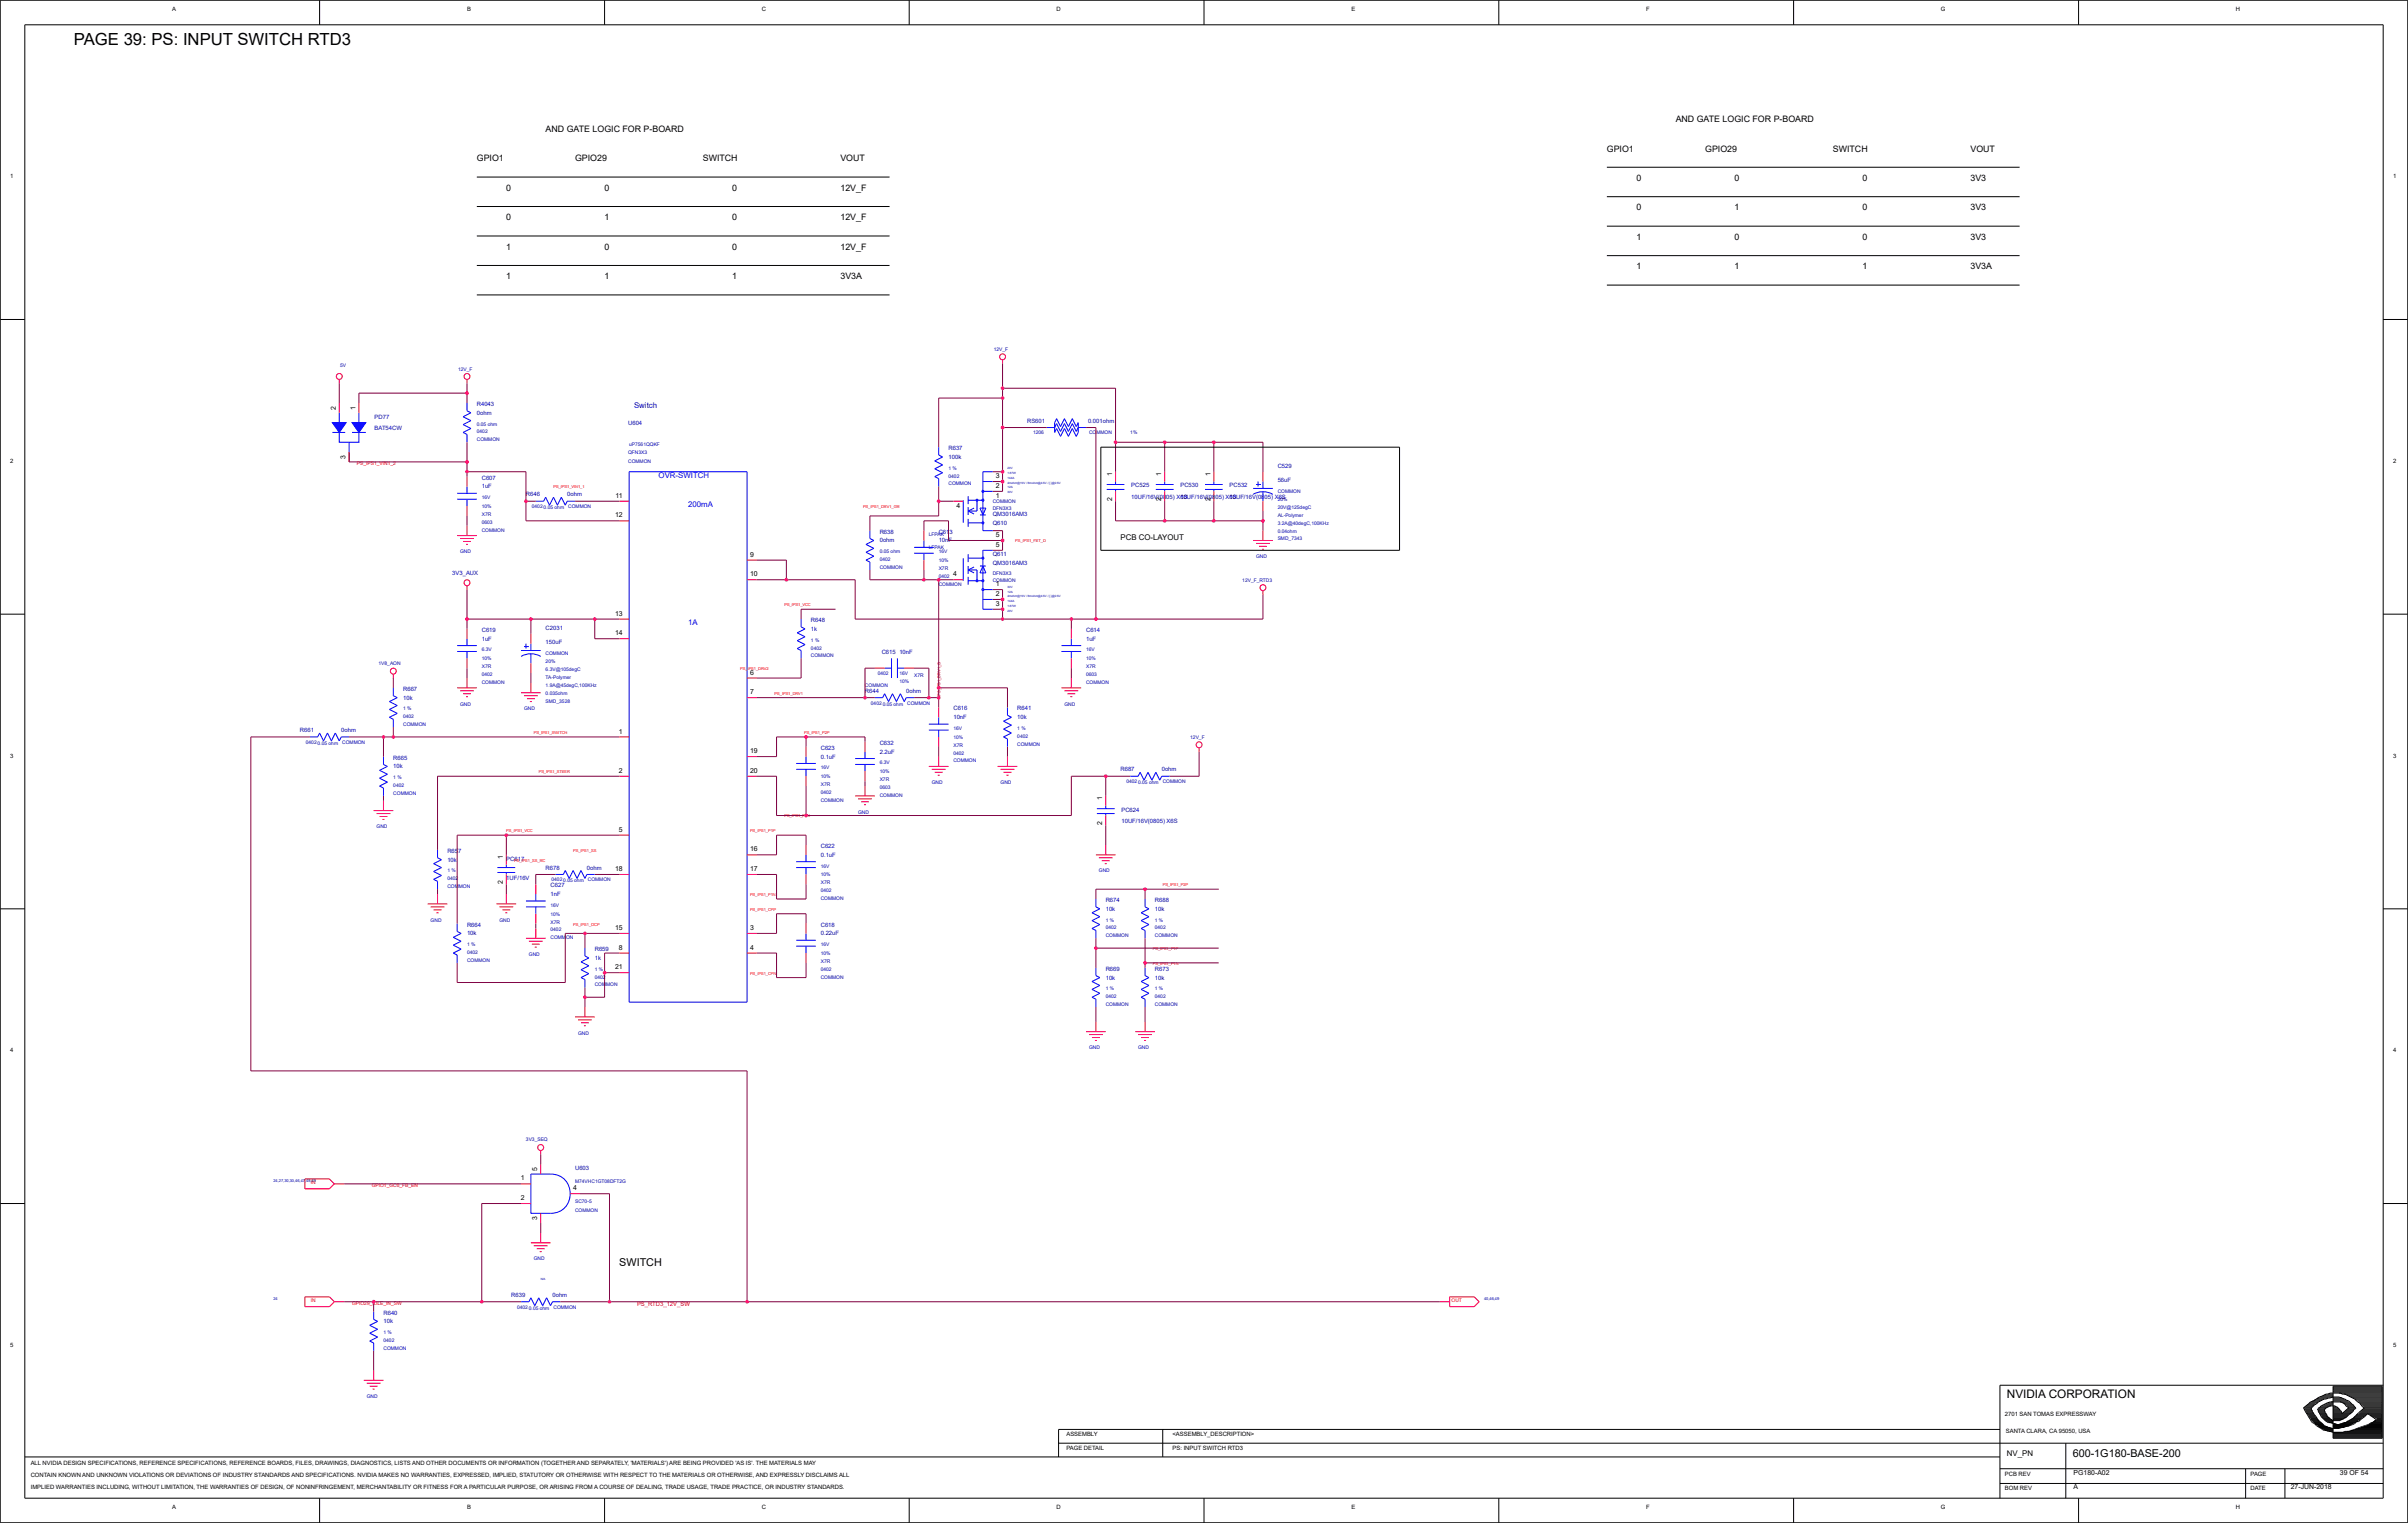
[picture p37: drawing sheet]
<svg xmlns="http://www.w3.org/2000/svg" width="158mm" height="100mm" viewBox="0 0 158 100" stroke-linecap="round" stroke-linejoin="round" font-family="sans-serif">
<defs><g id="words">
<text font-size="1.1" x="4.9" y="3">PAGE 39: PS: INPUT SWITCH RTD3</text>
<text font-size=".8" x="131.7" y="91.8">NVIDIA CORPORATION</text>
<g font-size=".7">
<text x="40.7" y="83.2">SWITCH</text>
<text x="136.1" y="95.7">600-1G180-BASE-200</text>
</g>
<g font-size=".6">
<text x="31.3" y="10.6">GPIO1</text>
<text x="35.8" y="8.7">AND GATE LOGIC FOR P-BOARD</text>
<text x="37.8" y="10.6">GPIO29</text>
<text x="46.1" y="10.6">SWITCH</text>
<text x="55.2" y="10.6">VOUT</text>
<text x="105.5" y="10">GPIO1</text>
<text x="107.4" y="11.9">0</text>
<text x="110" y="8">AND GATE LOGIC FOR P-BOARD</text>
<text x="111.9" y="10">GPIO29</text>
<text x="113.9" y="11.9">0</text>
<text x="120.3" y="10">SWITCH</text>
<text x="122.3" y="11.9">0</text>
<text x="129.4" y="11.9">3V3</text>
<text x="129.4" y="10">VOUT</text>
<text x="33.2" y="16.4">1</text>
<text x="33.2" y="14.5">0</text>
<text x="33.2" y="12.5">0</text>
<text x="39.7" y="14.5">1</text>
<text x="39.7" y="12.5">0</text>
<text x="39.7" y="16.4">0</text>
<text x="48.1" y="14.5">0</text>
<text x="48.1" y="16.4">0</text>
<text x="48.1" y="12.5">0</text>
<text x="55.2" y="12.5">12V_F</text>
<text x="55.2" y="14.5">12V_F</text>
<text x="55.2" y="16.4">12V_F</text>
<text x="107.4" y="13.8">0</text>
<text x="107.4" y="17.7">1</text>
<text x="107.4" y="15.8">1</text>
<text x="113.9" y="13.8">1</text>
<text x="113.9" y="17.7">1</text>
<text x="113.9" y="15.8">0</text>
<text x="122.3" y="13.8">0</text>
<text x="122.3" y="15.8">0</text>
<text x="122.3" y="17.7">1</text>
<text x="129.4" y="17.7">3V3A</text>
<text x="129.4" y="15.8">3V3</text>
<text x="129.4" y="13.8">3V3</text>
<text x="33.2" y="18.3">1</text>
<text x="39.7" y="18.3">1</text>
<text x="48.1" y="18.3">1</text>
<text x="55.2" y="18.3">3V3A</text>
</g>
<g font-size=".5">
<text x="22" y="26.9" transform="rotate(-90 22 26.9)">2</text>
<text x="23.3" y="26.9" transform="rotate(-90 23.3 26.9)">1</text>
<text x="22.7" y="30.1" transform="rotate(-90 22.7 30.1)">3</text>
<text x="40.4" y="34">12</text>
<text x="40.4" y="32.7">11</text>
<text x="62.8" y="33.3">4</text>
<text x="65.4" y="35.9">5</text>
<text x="65.4" y="32.7">1</text>
<text x="65.4" y="32">2</text>
<text x="65.4" y="31.4">3</text>
<text x="65.4" y="35.3">5</text>
<text x="73" y="32.9" transform="rotate(-90 73 32.9)">2</text>
<text x="73" y="31.2" transform="rotate(-90 73 31.2)">1</text>
<text x="73.6" y="35.5">PCB CO-LAYOUT</text>
<text x="76.2" y="32.9" transform="rotate(-90 76.2 32.9)">2</text>
<text x="76.2" y="31.2" transform="rotate(-90 76.2 31.2)">1</text>
<text x="79.5" y="32.9" transform="rotate(-90 79.5 32.9)">2</text>
<text x="79.5" y="31.2" transform="rotate(-90 79.5 31.2)">1</text>
<text x="40.4" y="40.4">13</text>
<text x="40.4" y="41.7">14</text>
<text x="49.2" y="36.6">9</text>
<text x="49.2" y="37.9">10</text>
<text x="62.6" y="37.9">4</text>
<text x="65.4" y="38.5">1</text>
<text x="65.4" y="39.1">2</text>
<text x="65.4" y="39.8">3</text>
<text x="49.2" y="44.3">6</text>
<text x="49.2" y="45.6">7</text>
<text x="40.6" y="48.2">1</text>
<text x="40.6" y="50.8">2</text>
<text x="49.2" y="49.5">19</text>
<text x="49.2" y="50.8">20</text>
<text x="72.4" y="52.5" transform="rotate(-90 72.4 52.5)">1</text>
<text x="33" y="58.1" transform="rotate(-90 33 58.1)">2</text>
<text x="33" y="56.4" transform="rotate(-90 33 56.4)">1</text>
<text x="40.4" y="57.2">18</text>
<text x="40.6" y="54.6">5</text>
<text x="49.2" y="55.9">16</text>
<text x="49.2" y="57.2">17</text>
<text x="72.4" y="54.2" transform="rotate(-90 72.4 54.2)">2</text>
<text x="40.4" y="61.1">15</text>
<text x="40.4" y="63.7">21</text>
<text x="40.6" y="62.4">8</text>
<text x="49.2" y="61.1">3</text>
<text x="49.2" y="62.4">4</text>
<text x="34.2" y="77.5">1</text>
<text x="35.3" y="76.9" transform="rotate(-90 35.3 76.9)">5</text>
<text x="34.2" y="78.8">2</text>
<text x="35.3" y="80.1" transform="rotate(-90 35.3 80.1)">3</text>
<text x="37.6" y="78.2">4</text>
<text x="131.7" y="95.6">NV_PN</text>
<text x="136.1" y="97.8">A</text>
<text x="136.1" y="96.8">PG180-A02</text>
<text x="150.4" y="97.8">27-JUN-2018</text>
<text x="153.6" y="96.8">39 OF 54</text>
</g>
<text font-size=".5" fill="#0000a0" x="41.6" y="26.8">Switch</text>
<g font-size=".5" fill="#00f">
<text x="43.2" y="31.4">OVR-SWITCH</text>
<text x="45.2" y="33.3">200mA</text>
<text x="45.2" y="41">1A</text>
</g>
<g font-size=".4">
<text x="11.3" y=".7">A</text>
<text x="30.7" y=".7">B</text>
<text x="50" y=".7">C</text>
<text x="69.4" y=".7">D</text>
<text x="88.7" y=".7">E</text>
<text x="108.1" y=".7">F</text>
<text x="127.4" y=".7">G</text>
<text x="146.8" y=".7">H</text>
<text x=".7" y="11.7">1</text>
<text x="157.1" y="11.7">1</text>
<text x=".7" y="30.4">2</text>
<text x="157.1" y="30.4">2</text>
<text x=".7" y="49.8">3</text>
<text x="157.1" y="49.8">3</text>
<text x=".7" y="69.1">4</text>
<text x="157.1" y="69.1">4</text>
<text x=".7" y="88.5">5</text>
<text x="157.1" y="88.5">5</text>
<text x="70" y="95.2">PAGE DETAIL</text>
<text x="70" y="94.3">ASSEMBLY</text>
<text x="77" y="94.3">&lt;ASSEMBLY_DESCRIPTION&gt;</text>
<text x="77" y="95.2">PS: INPUT SWITCH RTD3</text>
<text x="131.6" y="93">2701 SAN TOMAS EXPRESSWAY</text>
<text x="131.7" y="94.1">SANTA CLARA, CA 95050, USA</text>
<text x="2" y="97">CONTAIN KNOWN AND UNKNOWN VIOLATIONS OR DEVIATIONS OF INDUSTRY STANDARDS AND SPECIFICATIONS. NVIDIA MAKES NO WARRANTIES, EXPRESSED, IMPLIED, STATUTORY OR OTHERWISE WITH RESPECT TO THE MATERIALS OR OTHERWISE, AND EXPRESSLY DISCLAIMS ALL</text>
<text x="2" y="96.2">ALL NVIDIA DESIGN SPECIFICATIONS, REFERENCE SPECIFICATIONS, REFERENCE BOARDS, FILES, DRAWINGS, DIAGNOSTICS, LISTS AND OTHER DOCUMENTS OR INFORMATION (TOGETHER AND SEPARATELY, 'MATERIALS') ARE BEING PROVIDED 'AS IS'. THE MATERIALS MAY</text>
<text x="2" y="97.8">IMPLIED WARRANTIES INCLUDING, WITHOUT LIMITATION, THE WARRANTIES OF DESIGN, OF NONINFRINGEMENT, MERCHANTABILITY OR FITNESS FOR A PARTICULAR PURPOSE, OR ARISING FROM A COURSE OF DEALING, TRADE USAGE, TRADE PRACTICE, OR INDUSTRY STANDARDS.</text>
<text x="11.3" y="99.1">A</text>
<text x="30.7" y="99.1">B</text>
<text x="50" y="99.1">C</text>
<text x="69.4" y="99.1">D</text>
<text x="88.7" y="99.1">E</text>
<text x="108.1" y="99.1">F</text>
<text x="127.4" y="99.1">G</text>
<text x="131.6" y="97.9">BOM REV</text>
<text x="131.6" y="96.9">PCB REV</text>
<text x="146.8" y="99.1">H</text>
<text x="147.7" y="96.9">PAGE</text>
<text x="147.7" y="97.9">DATE</text>
</g>
<g font-size=".4" fill="#0000a0">
<text x="24.6" y="27.5">PD77</text>
<text x="24.6" y="28.3">BAT54CW</text>
<text x="31.3" y="26.7">R4043</text>
<text x="31.3" y="27.2">0ohm</text>
<text x="41.2" y="27.9">U604</text>
<text x="62.3" y="29.6">R637</text>
<text x="67.4" y="27.8">RS601</text>
<text x="71.4" y="27.8">0.001ohm</text>
<text x="31.6" y="31.5">C607</text>
<text x="31.6" y="32.1">1uF</text>
<text x="34.5" y="32.6">R646</text>
<text x="37.2" y="32.6">0ohm</text>
<text x="57.8" y="35">R638</text>
<text x="57.8" y="35.6">0ohm</text>
<text x="61.6" y="35">C613</text>
<text x="61.6" y="35.6">10nF</text>
<text x="62.3" y="30.1">100k</text>
<text x="65.2" y="34.5">Q610</text>
<text x="65.2" y="33.9">QM3016AM3</text>
<text x="74.3" y="32">PC525</text>
<text x="74.3" y="32.8">10UF/16V(0805) X6S</text>
<text x="77.5" y="32">PC530</text>
<text x="77.5" y="32.8">10UF/16V(0805) X6S</text>
<text x="80.7" y="32">PC532</text>
<text x="80.7" y="32.8">10UF/16V(0805) X6S</text>
<text x="83.9" y="30.7">C529</text>
<text x="83.9" y="31.6">56uF</text>
<text x="29.7" y="37.8">3V3_AUX</text>
<text x="31.6" y="41.5">C619</text>
<text x="35.8" y="41.4">C2031</text>
<text x="53.2" y="40.8">R648</text>
<text x="53.2" y="41.4">1k</text>
<text x="65.2" y="36.5">Q611</text>
<text x="65.2" y="37.1">QM3016AM3</text>
<text x="71.3" y="41.5">C614</text>
<text x="26.5" y="45.4">R667</text>
<text x="26.5" y="45.9">10k</text>
<text x="31.6" y="42.1">1uF</text>
<text x="35.8" y="42.3">150uF</text>
<text x="56.8" y="45.5">R644</text>
<text x="57.9" y="43">C615</text>
<text x="59" y="43">10nF</text>
<text x="59.5" y="45.5">0ohm</text>
<text x="62.6" y="46.7">C616</text>
<text x="62.6" y="47.2">10nF</text>
<text x="66.8" y="46.7">R641</text>
<text x="66.8" y="47.2">10k</text>
<text x="71.3" y="42.1">1uF</text>
<text x="19.7" y="48.1">R661</text>
<text x="22.4" y="48.1">0ohm</text>
<text x="25.8" y="49.9">R665</text>
<text x="25.8" y="50.5">10k</text>
<text x="53.9" y="49.2">C623</text>
<text x="53.9" y="49.8">0.1uF</text>
<text x="57.8" y="48.9">C632</text>
<text x="57.8" y="49.5">2.2uF</text>
<text x="73.6" y="50.7">R687</text>
<text x="73.6" y="53.3">PC624</text>
<text x="76.3" y="50.7">0ohm</text>
<text x="29.4" y="56">R657</text>
<text x="29.4" y="56.6">10k</text>
<text x="33.2" y="56.5">PC617</text>
<text x="33.2" y="57.8">1UF/16V</text>
<text x="35.8" y="57.1">R678</text>
<text x="36.1" y="58.3">C627</text>
<text x="36.1" y="58.8">1nF</text>
<text x="38.5" y="57.1">0ohm</text>
<text x="53.9" y="55.7">C622</text>
<text x="53.9" y="56.3">0.1uF</text>
<text x="72.6" y="59.2">R674</text>
<text x="72.6" y="59.8">10k</text>
<text x="73.6" y="54.1">10UF/16V(0805) X6S</text>
<text x="75.8" y="59.2">R688</text>
<text x="75.8" y="59.8">10k</text>
<text x="30.7" y="60.8">R664</text>
<text x="30.7" y="61.4">10k</text>
<text x="39" y="62.5">R659</text>
<text x="39" y="63">1k</text>
<text x="53.9" y="60.8">C618</text>
<text x="53.9" y="61.4">0.22uF</text>
<text x="72.6" y="63.7">R669</text>
<text x="72.6" y="64.3">10k</text>
<text x="75.8" y="63.7">R673</text>
<text x="75.8" y="64.3">10k</text>
<text x="37.8" y="76.8">U603</text>
<text x="25.2" y="86.3">R640</text>
<text x="25.2" y="86.9">10k</text>
<text x="33.6" y="85.2">R639</text>
<text x="36.3" y="85.2">0ohm</text>
</g>
<text font-size=".4" fill="#f00" x="41.8" y="85.7">PS_RTD3_12V_SW</text>
<g font-size=".3" fill="#0000a0">
<text x="65.2" y="23">12V_F</text>
<text x="22.3" y="24.1">5V</text>
<text x="30.1" y="24.3">12V_F</text>
<text x="31.3" y="29">COMMON</text>
<text x="31.3" y="27.9">0.05 ohm</text>
<text x="31.3" y="28.5">0402</text>
<text x="41.2" y="29.8">QFN3X3</text>
<text x="41.3" y="29.3">uP7561QQKF</text>
<text x="67.8" y="28.5">1206</text>
<text x="71.5" y="28.5">COMMON</text>
<text x="74.2" y="28.5">1%</text>
<text x="31.6" y="34.9">COMMON</text>
<text x="31.6" y="34.4">0603</text>
<text x="31.6" y="33.9">X7R</text>
<text x="31.6" y="32.8">16V</text>
<text x="31.6" y="33.4">10%</text>
<text x="34.9" y="33.4">0402</text>
<text x="35.7" y="33.4">0.05 ohm</text>
<text x="37.3" y="33.4">COMMON</text>
<text x="41.2" y="30.4">COMMON</text>
<text x="61" y="35.2">LFPAK</text>
<text x="62.3" y="31.4">0402</text>
<text x="62.3" y="30.9">1 %</text>
<text x="62.3" y="31.9">COMMON</text>
<text x="65.2" y="33">COMMON</text>
<text x="65.2" y="33.5">DFN3X3</text>
<text x="83.9" y="33.4">20V@125degC</text>
<text x="83.9" y="33.9">AL-Polymer</text>
<text x="83.9" y="35">0.04ohm</text>
<text x="83.9" y="34.5">3.2A@40degC,100KHz</text>
<text x="83.9" y="32.9">20%</text>
<text x="83.9" y="35.5">SMD_7343</text>
<text x="83.9" y="32.4">COMMON</text>
<text x="30.2" y="36.3">GND</text>
<text x="57.8" y="37.4">COMMON</text>
<text x="57.8" y="36.3">0.05 ohm</text>
<text x="57.8" y="36.9">0402</text>
<text x="61" y="36.1">LFPAK</text>
<text x="61.6" y="38.5">COMMON</text>
<text x="61.6" y="36.3">16V</text>
<text x="61.6" y="36.9">10%</text>
<text x="61.6" y="37.4">X7R</text>
<text x="61.6" y="37.9">0402</text>
<text x="65.2" y="38.2">COMMON</text>
<text x="65.2" y="37.8">DFN3X3</text>
<text x="81.6" y="38.2">12V_F_RTD3</text>
<text x="82.5" y="36.7">GND</text>
<text x="24.9" y="43.7">1V8_AON</text>
<text x="26.5" y="47.7">COMMON</text>
<text x="26.5" y="47.2">0402</text>
<text x="26.5" y="46.7">1 %</text>
<text x="30.2" y="46.3">GND</text>
<text x="31.6" y="44.9">COMMON</text>
<text x="31.6" y="43.4">10%</text>
<text x="31.6" y="43.9">X7R</text>
<text x="31.6" y="42.8">6.3V</text>
<text x="31.6" y="44.4">0402</text>
<text x="34.4" y="46.7">GND</text>
<text x="35.8" y="45.1">1.9A@45degC,100KHz</text>
<text x="35.8" y="44.6">TA-Polymer</text>
<text x="35.8" y="44.1">6.3V@105degC</text>
<text x="35.8" y="43">COMMON</text>
<text x="35.8" y="43.6">20%</text>
<text x="35.8" y="45.6">0.035ohm</text>
<text x="35.8" y="46.1">SMD_3528</text>
<text x="53.2" y="42.1">1 %</text>
<text x="53.2" y="43.2">COMMON</text>
<text x="53.2" y="42.7">0402</text>
<text x="56.8" y="45.1">COMMON</text>
<text x="57.2" y="46.3">0402</text>
<text x="57.6" y="44.3">0402</text>
<text x="57.9" y="46.3">0.05 ohm</text>
<text x="59" y="44.8">10%</text>
<text x="59" y="44.3">16V</text>
<text x="59.6" y="46.3">COMMON</text>
<text x="60" y="44.5">X7R</text>
<text x="62.6" y="47.9">16V</text>
<text x="66.8" y="47.9">1 %</text>
<text x="69.9" y="46.3">GND</text>
<text x="71.3" y="43.4">10%</text>
<text x="71.3" y="42.8">16V</text>
<text x="71.3" y="43.9">X7R</text>
<text x="71.3" y="44.4">0603</text>
<text x="71.3" y="44.9">COMMON</text>
<text x="20.1" y="48.8">0402</text>
<text x="20.9" y="48.9">0.05 ohm</text>
<text x="22.5" y="48.8">COMMON</text>
<text x="25.8" y="52.2">COMMON</text>
<text x="25.8" y="51.2">1 %</text>
<text x="25.8" y="51.7">0402</text>
<text x="53.9" y="52.7">COMMON</text>
<text x="53.9" y="51.6">X7R</text>
<text x="53.9" y="52.1">0402</text>
<text x="53.9" y="50.5">16V</text>
<text x="53.9" y="51.1">10%</text>
<text x="56.3" y="53.4">GND</text>
<text x="57.8" y="52.3">COMMON</text>
<text x="57.8" y="50.2">6.3V</text>
<text x="57.8" y="51.8">0603</text>
<text x="57.8" y="50.8">10%</text>
<text x="57.8" y="51.3">X7R</text>
<text x="61.2" y="51.5">GND</text>
<text x="62.6" y="48.5">10%</text>
<text x="62.6" y="50.1">COMMON</text>
<text x="62.6" y="49.6">0402</text>
<text x="62.6" y="49">X7R</text>
<text x="65.7" y="51.5">GND</text>
<text x="66.8" y="49">COMMON</text>
<text x="66.8" y="48.5">0402</text>
<text x="73.9" y="51.4">0402</text>
<text x="74.7" y="51.5">0.05 ohm</text>
<text x="76.3" y="51.4">COMMON</text>
<text x="78.1" y="48.5">12V_F</text>
<text x="24.7" y="54.4">GND</text>
<text x="29.4" y="57.3">1 %</text>
<text x="29.4" y="58.3">COMMON</text>
<text x="29.4" y="57.8">0402</text>
<text x="36.1" y="59.6">16V</text>
<text x="36.2" y="57.9">0402</text>
<text x="37" y="57.9">0.05 ohm</text>
<text x="38.6" y="57.9">COMMON</text>
<text x="53.9" y="59.1">COMMON</text>
<text x="53.9" y="57.6">10%</text>
<text x="53.9" y="57">16V</text>
<text x="53.9" y="58.1">X7R</text>
<text x="53.9" y="58.6">0402</text>
<text x="72.1" y="57.3">GND</text>
<text x="28.3" y="60.5">GND</text>
<text x="30.7" y="62.1">1 %</text>
<text x="30.7" y="62.7">0402</text>
<text x="30.7" y="63.2">COMMON</text>
<text x="32.8" y="60.5">GND</text>
<text x="34.7" y="62.8">GND</text>
<text x="36.1" y="61.7">COMMON</text>
<text x="36.1" y="60.7">X7R</text>
<text x="36.1" y="60.1">10%</text>
<text x="36.1" y="61.2">0402</text>
<text x="39" y="64.8">COMMON</text>
<text x="39" y="63.7">1 %</text>
<text x="39" y="64.3">0402</text>
<text x="53.9" y="64.3">COMMON</text>
<text x="53.9" y="63.7">0402</text>
<text x="53.9" y="62.7">10%</text>
<text x="53.9" y="62.1">16V</text>
<text x="53.9" y="63.2">X7R</text>
<text x="72.6" y="61">0402</text>
<text x="72.6" y="60.5">1 %</text>
<text x="72.6" y="61.6">COMMON</text>
<text x="72.6" y="65">1 %</text>
<text x="72.6" y="65.6">0402</text>
<text x="75.8" y="61">0402</text>
<text x="75.8" y="61.6">COMMON</text>
<text x="75.8" y="60.5">1 %</text>
<text x="75.8" y="65">1 %</text>
<text x="75.8" y="65.6">0402</text>
<text x="37.9" y="67.9">GND</text>
<text x="71.5" y="68.9">GND</text>
<text x="72.6" y="66.1">COMMON</text>
<text x="74.7" y="68.9">GND</text>
<text x="75.8" y="66.1">COMMON</text>
<text x="17.9" y="77.6">24,27,30,30,46,47,48,49</text>
<text x="34.5" y="74.9">3V3_SEQ</text>
<text x="37.8" y="77.7">M74VHC1GT08DFT2G</text>
<text x="35" y="82.8">GND</text>
<text x="37.8" y="79.6">COMMON</text>
<text x="37.8" y="79">SC70-5</text>
<text x="17.9" y="85.4">24</text>
<text x="25.2" y="87.6">1 %</text>
<text x="25.2" y="88.7">COMMON</text>
<text x="25.2" y="88.1">0402</text>
<text x="33.9" y="85.9">0402</text>
<text x="34.7" y="86">0.05 ohm</text>
<text x="36.3" y="85.9">COMMON</text>
<text x="97.4" y="85.4">40,46,49</text>
<text x="24.1" y="91.8">GND</text>
</g>
<g font-size=".3" fill="#f00">
<text x="23.4" y="30.5">PS_IPS1_VIN1_2</text>
<text x="36.3" y="32.1">PS_IPS1_VIN1_1</text>
<text x="56.7" y="33.4">PS_IPS1_DRV1_GR</text>
<text x="66.7" y="35.6">PS_IPS1_FET_D</text>
<text x="51.5" y="39.8">PS_IPS1_VCC</text>
<text x="48.6" y="44">PS_IPS1_DRV2</text>
<text x="50.8" y="45.6">PS_IPS1_DRV1</text>
<text x="61.8" y="45.7" transform="rotate(-90 61.8 45.7)">PS_IPS1_DRV1_G</text>
<text x="35" y="48.2">PS_IPS1_SWITCH</text>
<text x="35.4" y="50.8">PS_IPS1_STEER</text>
<text x="51.5" y="53.7">PS_IPS1_P2N</text>
<text x="52.8" y="48.2">PS_IPS1_P2P</text>
<text x="33.2" y="54.7">PS_IPS1_VCC</text>
<text x="33.8" y="56.6">PS_IPS1_SS_RC</text>
<text x="37.6" y="55.9">PS_IPS1_SS</text>
<text x="49.2" y="59.8">PS_IPS1_CPP</text>
<text x="49.2" y="58.8">PS_IPS1_P1N</text>
<text x="49.2" y="54.7">PS_IPS1_P1P</text>
<text x="76.3" y="58.2">PS_IPS1_P2P</text>
<text x="37.6" y="60.8">PS_IPS1_OCP</text>
<text x="49.2" y="64">PS_IPS1_CPN</text>
<text x="75.7" y="63.4">PS_IPS1_P1N</text>
<text x="75.7" y="62.4">PS_IPS1_P1P</text>
<text x="20.4" y="77.8">IN</text>
<text x="24.4" y="77.9">GPIO1_GC6_FB_EN</text>
<text x="20.4" y="85.5">IN</text>
<text x="23.1" y="85.7">GPIO29_IDLE_IN_SW</text>
<text x="95.3" y="85.5">OUT</text>
</g>
</g></defs>
<g fill="none" stroke="#00f" stroke-width=".07">
<path d="M21.8 28.4h.9M22.3 28.4v.6h1.3v-.6M22.3 27.1v.7M22.9 29v.7M23.1 28.4h.9M23.6 27.1v.7M30 32.4h1.3M30 32.8h1.3M30.7 26.5v.5M30.7 28.5v.5M30.7 31.9v.5M30.7 32.8v.4"/>
<path d="M35.2 32.9h.5M37.2 32.9h.6M41.3 31h7.7v34.8h-7.7zM57.1 34.9v.5M57.1 36.9v.5M60 35.9h1.3M60 36.3h1.3M60.7 35.5v.4M60.7 36.3v.5M61.6 29.4v.5M61.6 31.4v.5M63.2 32.9v1.4"/>
<path d="M63.2 36.7v1.4M63.6 36.7h.9M63.6 37.4h.5v.7M63.6 32.6v.5M63.6 33.3v.5M63.6 34.1v.5M63.6 36.4v.5M63.6 37.2v.5M63.6 37.9v.5M63.6 38.1h.9M63.6 34.3h.9M63.6 32.9h.9"/>
<path d="M64.1 32.9v.7h-.5M64.3 37.6h.4M64.3 37.2h.4M64.3 33.4h.4M64.3 33.8h.4M64.5 38.7h.7M64.5 39.4h.7M64.5 32.3h.7M64.5 31.6h.7M65.2 36.1h-.7v3.9h.7M65.2 31h-.7v3.9h.7M68.7 28.1h.5"/>
<path d="M69.2 27.8v.6M70.8 28.1h.5M70.8 27.8v.6M72.7 31.8h1.1M72.7 32.1h1.1M73.2 31.6v.2M73.2 32.1v.2M75.9 31.8h1.1M75.9 32.1h1.1M76.5 31.6v.2M76.5 32.1v.2M79.1 31.8h1.2"/>
<path d="M79.1 32.1h1.2M79.7 31.6v.2M79.7 32.1v.2M82.3 32.5a1.29 1.29 0 0 1 1.3 0M82.3 32.1h1.3M82.5 31.8h.3M82.6 31.6v.3M82.9 31.6v.5M82.9 32.3v.6M20.3 48.4h.6M22.4 48.4h.5M25.2 49.7v.5"/>
<path d="M25.2 51.8v.5M25.8 45.2v.5M25.8 47.2v.6M28.7 55.8v.5M28.7 57.9v.5M30 42.4h1.3M30 42.8h1.3M30.7 41.9v.5M30.7 42.8v.4M32.7 57h1.1M32.7 57.3h1.1M33.2 56.8v.2"/>
<path d="M33.2 57.3v.1M34.2 43.1a1.28 1.28 0 0 1 1.3 0M34.2 42.7h1.3M34.4 42.5h.3M34.5 59.2h1.3M34.5 59.6h1.3M34.5 42.3v.3M34.9 42.3v.4M34.9 42.9v.7M35.2 58.7v.5M35.2 59.6v.4M36.5 57.4h.5"/>
<path d="M38.5 57.4h.5M52.3 50.1h1.3M52.3 50.5h1.3M52.3 56.6h1.3M52.3 57h1.3M52.6 40.7v.5M52.6 42.7v.5M52.9 49.7v.4M52.9 50.5v.5M52.9 56.1v.5M52.9 57v.4M56.1 49.8h1.3"/>
<path d="M56.1 50.2h1.3M56.8 49.4v.4M56.8 50.2v.5M57.4 45.8h.5M58.1 43.9h.4M58.5 43.2v1.3M58.9 43.9h.5M58.9 43.2v1.3M59.5 45.8h.5M61 47.6h1.3M61 47.9h1.3M61.6 47.1v.5"/>
<path d="M61.6 47.9v.5M66.1 46.5v.5M66.1 48.5v.5M69.7 42.4h1.3M69.7 42.8h1.3M70.3 41.9v.5M70.3 42.8v.4M71.9 59v.6M72 53.1h1.2M72 53.4h1.2M72.6 52.9v.2M72.6 53.4v.2"/>
<path d="M74.2 51h.5M75.2 59v.6M76.3 51h.5M30 60.7v.5M30 62.7v.5M34.9 77.1h1.2a1.29 1.29 0 0 1 1.3 1.3 1.29 1.29 0 0 1-1.3 1.3h-1.2zM38.4 62.3v.5M38.4 64.3v.5M52.3 61.7h1.3M52.3 62.1h1.3M52.9 61.3v.4M52.9 62.1v.5"/>
<path d="M71.9 61.1v.5M71.9 63.6v.5M71.9 65.6v.5M75.2 61.1v.5M75.2 63.6v.5M75.2 65.6v.5M24.5 86.1v.5M24.5 88.2v.5M34.2 85.5h.5M36.3 85.5h.5"/>
<circle cx="64.1" cy="38.1" r=".06"/>
<circle cx="64.1" cy="32.9" r=".06"/>
<circle cx="64.5" cy="38.1" r=".06"/>
<circle cx="64.5" cy="32.9" r=".06"/>
<circle cx="64.5" cy="32.3" r=".06"/>
<circle cx="64.5" cy="36.7" r=".06"/>
<circle cx="64.5" cy="34.3" r=".06"/>
<circle cx="64.5" cy="38.7" r=".06"/>
</g>
<g fill="none" stroke="#f00" stroke-width=".07">
<path d="M22.3 24.9v.3M22.3 26.5v.6M22.9 29.7v.6M23.6 26.5v.6M30 35.2h1.3M30.2 35.4h.9M30.4 35.6h.5M30.6 35.8h.1M30.7 24.9v.3M30.7 31.3v.6M30.7 33.2v.7M30.7 34.5v.7"/>
<path d="M30.7 38.5v.2M40.7 32.9h.6M40.7 34.2h.6M49 38.1h.7M49 36.8h.7M60.7 34.9v.6M60.7 36.8v.6M62.6 38.1h.6M62.6 32.9h.6M65.8 23.6v.3M73.2 31v.6M73.2 32.3v.6"/>
<path d="M76.5 31v.6M76.5 32.3v.6M79.7 31v.6M79.7 32.3v.6M82.3 35.5h1.3M82.5 35.7h.9M82.7 35.9h.5M82.8 36.1h.2M82.9 31v.6M82.9 32.9v.7M82.9 34.9v.6M82.9 38.8v.2"/>
<path d="M24.5 53.2h1.3M24.7 53.4h.9M24.9 53.6h.5M25.1 53.8h.1M25.2 52.6v.6M25.8 44.3v.2M28.1 59.4h1.3M28.3 59.6h.9M28.5 59.8h.5M28.7 59.9h.1M28.7 58.7v.7M30 45.2h1.3"/>
<path d="M30.2 45.4h.9M30.4 45.6h.5M30.6 45.8h.1M30.7 41.3v.6M30.7 43.2v.7M30.7 44.5v.7M32.6 59.4h1.3M32.8 59.6h.9M33 59.8h.5M33.2 59.9h.1M33.2 56.1v.7M33.2 57.4v.7"/>
<path d="M33.2 58.7v.7M34.2 45.5h1.3M34.4 45.7h.9M34.6 45.9h.5M34.8 46.1h.1M34.9 41.6v.7M34.9 43.6v.6M34.9 44.8v.7M35.2 58.1v.6M40.7 48.4h.6M40.7 51h.6M40.7 54.8h.6"/>
<path d="M40.7 40.7h.6M40.7 41.9h.6M40.7 57.4h.6M49 51h.7M49 44.5h.7M49 45.8h.7M49 56.1h.7M49 57.4h.7M49 49.7h.7M52.9 49v.7M52.9 51v.6M52.9 55.5v.6"/>
<path d="M52.9 57.4v.7M56.1 52.3h1.3M56.3 52.5h.9M56.5 52.7h.5M56.7 52.8h.1M56.8 48.7v.7M56.8 50.7v.6M56.8 51.6v.7M57.4 43.9h.7M59.4 43.9h.6M61 50.3h1.3M61.2 50.5h.9"/>
<path d="M61.4 50.7h.5M61.6 50.9h.1M61.6 46.5v.6M61.6 48.4v.6M61.6 49.7v.6M65.5 50.3h1.3M65.7 50.5h.9M65.9 50.7h.5M66.1 50.9h.1M66.1 49.7v.6M69.7 45.2h1.3M69.9 45.4h.9"/>
<path d="M70.1 45.6h.5M70.3 45.8h.1M70.3 41.3v.6M70.3 43.2v.7M70.3 44.5v.7M71.9 56.1h1.3M72.1 56.3h.9M72.3 56.5h.5M72.5 56.7h.2M72.6 52.3v.6M72.6 53.6v.6M72.6 55.5v.6"/>
<path d="M78.7 49.1v.3M21.6 77.4h-1.6v.7h1.6M21.9 77.7h.7M34.2 77.7h.7M34.2 79h.7M34.5 61.6h1.3M34.7 61.8h.9M34.9 62h.5M35.1 62.2h.1M35.2 60v.7M35.2 61v.6M35.5 75.6v.2"/>
<path d="M35.5 76.5v.6M35.5 79.7v.6M37.4 78.4h.7M37.8 66.8h1.2M37.9 67h.9M38.1 67.2h.6M38.3 67.4h.2M38.4 66.1v.7M40.7 61.3h.6M40.7 62.6h.6M40.7 63.9h.6M49 61.3h.7"/>
<path d="M49 62.6h.7M52.9 60.7v.6M52.9 62.6v.6M71.3 67.7h1.3M71.5 67.9h.9M71.7 68.1h.5M71.9 68.3h.1M71.9 67.1v.6M74.5 67.7h1.3M74.7 67.9h.9M74.9 68.1h.5M75.1 68.3h.1"/>
<path d="M75.2 67.1v.6M21.6 85.2h-1.6v.6h1.6M21.9 85.5h.7M23.9 90.7h1.3M24.1 90.8h.9M24.3 91h.5M24.5 91.2h.1M24.5 90v.7M34.9 81.6h1.2M35 81.8h.9M35.2 82h.6M35.4 82.2h.2"/>
<path d="M35.5 81v.6M94.5 85.5h.7M96.8 85.2h-1.6v.6h1.6"/>
<circle cx="22.3" cy="24.7" r=".19"/>
<circle cx="30.7" cy="24.7" r=".19"/>
<circle cx="30.7" cy="38.3" r=".19"/>
<circle cx="65.8" cy="23.4" r=".19"/>
<circle cx="82.9" cy="38.6" r=".19"/>
<circle cx="25.8" cy="44.1" r=".19"/>
<circle cx="78.7" cy="48.9" r=".19"/>
<circle cx="35.5" cy="75.4" r=".19"/>
</g>
<g fill="#000" stroke="#00f" stroke-width=".07">
<path d="M30.4 28.4l.3 .1zM30.4 27.9l.5 .2zM30.4 27.9l.5-.3zM30.4 27.4l.5-.3zM30.4 28.4l.5-.3zM30.4 27.4l.5 .2zM30.7 27l.2 .1zM35.8 32.7l-.1 .2zM35.8 32.7l.3 .5zM36.3 32.7l-.2 .5zM36.3 32.7l.3 .5zM36.9 32.7l-.3 .5z"/>
<path d="M36.9 32.7l.2 .5zM37.2 32.9l-.1 .3zM56.8 36.8l.3 .1zM56.8 36.3l.6 .2zM56.8 36.3l.6-.3zM56.8 35.8l.6-.3zM56.8 36.8l.6-.3zM56.8 35.8l.6 .2zM57.1 35.4l.3 .1zM61.4 31.3l.2 .1zM61.4 30.8l.5 .2zM61.4 30.8l.5-.3z"/>
<path d="M61.4 30.3l.5-.3zM61.4 31.3l.5-.3zM61.4 30.3l.5 .2zM61.6 29.9l.3 .1zM63.6 37.4l.3-.2zM63.6 37.4l.3 .2zM63.6 33.6l.3 .2zM63.6 33.6l.3-.2zM64.5 37.2l-.2 .4zM64.3 33.4l.2 .4zM64.5 37.2l.2 .4zM64.7 33.4l-.2 .4z"/>
<path d="M69.4 28.1l-.2 .3zM69.4 27.5l-.2 .3zM69.4 27.8l-.2 .3zM69.4 27.8l.2 .5zM69.4 28.1l.2 .6zM69.4 27.5l.2 .5zM69.9 27.8l.2 .5zM69.9 27.8l-.3 .5zM69.9 28.1l-.3 .6zM69.9 28.1l.2 .6zM69.9 27.5l-.3 .5zM69.9 27.5l.2 .5z"/>
<path d="M70.4 27.8l-.3 .5zM70.4 28.1l-.3 .6zM70.4 27.5l-.3 .5zM70.4 27.8l.3 .5zM70.4 28.1l.3 .6zM70.4 27.5l.3 .5zM70.8 28.4l-.1 .3zM70.8 27.8l-.1 .2zM70.8 28.1l-.1 .2zM21 48.1l-.1 .3zM21 48.1l.2 .6zM21.5 48.1l-.3 .6z"/>
<path d="M21.5 48.1l.3 .6zM22 48.1l-.2 .6zM22 48.1l.3 .6zM22.4 48.4l-.1 .3zM24.9 51.6l.3 .2zM24.9 51.1l.5 .3zM24.9 51.1l.5-.3zM24.9 50.6l.5-.3zM24.9 51.6l.5-.2zM24.9 50.6l.5 .2zM25.2 50.2l.2 .1zM25.6 47.1l.2 .1z"/>
<path d="M25.6 46.6l.5 .2zM25.6 46.6l.5-.3zM25.6 46.1l.5-.3zM25.6 47.1l.5-.3zM25.6 46.1l.5 .2zM25.8 45.7l.3 .1zM28.5 57.8l.2 .1zM28.5 57.2l.5 .3zM28.5 57.2l.5-.2zM28.5 56.7l.5-.2zM28.5 57.8l.5-.3zM28.5 56.7l.5 .3z"/>
<path d="M28.7 56.3l.3 .2zM37.1 57.2l-.1 .2zM37.1 57.2l.3 .5zM37.6 57.2l-.2 .5zM37.6 57.2l.3 .5zM38.1 57.2l-.2 .5zM38.1 57.2l.3 .5zM38.5 57.4l-.1 .3zM52.3 42.6l.3 .1zM52.3 42.1l.5 .2zM52.3 42.1l.5-.3zM52.3 41.6l.5-.3z"/>
<path d="M52.3 42.6l.5-.3zM52.3 41.6l.5 .2zM52.6 41.2l.2 .1zM58.1 45.6l-.2 .2zM58.1 45.6l.2 .5zM58.6 45.6l-.3 .5zM58.6 45.6l.2 .5zM59.1 45.6l-.3 .5zM59.1 45.6l.3 .5zM59.5 45.8l-.1 .3zM65.9 48.4l.2 .1zM65.9 47.9l.5 .2z"/>
<path d="M65.9 47.9l.5-.3zM65.9 47.4l.5-.3zM65.9 48.4l.5-.3zM65.9 47.4l.5 .2zM66.1 47l.3 .1zM71.7 59.9l.5-.2zM71.9 59.6l.3 .1zM74.8 50.7l-.1 .3zM74.9 59.9l.5-.2zM74.8 50.7l.3 .5zM75.4 50.7l-.3 .5zM75.4 50.7l.2 .5z"/>
<path d="M75.2 59.6l.2 .1zM75.9 50.7l-.3 .5zM75.9 50.7l.2 .5zM76.3 51l-.2 .2zM29.8 62.6l.2 .1zM29.8 62.1l.5 .2zM29.8 62.1l.5-.3zM29.8 61.6l.5-.3zM29.8 62.6l.5-.3zM29.8 61.6l.5 .2zM30 61.2l.3 .1zM38.1 64.2l.3 .1z"/>
<path d="M38.1 63.7l.6 .2zM38.1 63.7l.6-.3zM38.1 63.2l.6-.3zM38.1 64.2l.6-.3zM38.1 63.2l.6 .2zM38.4 62.8l.3 .1zM71.7 61l.2 .1zM71.7 60.5l.5 .2zM71.7 60.5l.5-.3zM71.7 65.5l.2 .1zM71.7 65l.5 .2zM71.7 65l.5-.3z"/>
<path d="M71.7 64.5l.5-.3zM71.7 61l.5-.3zM71.7 59.9l.5 .3zM71.7 65.5l.5-.3zM71.7 64.5l.5 .2zM71.9 64.1l.3 .1zM74.9 61l.3 .1zM74.9 60.5l.5 .2zM74.9 60.5l.5-.3zM74.9 65.5l.3 .1zM74.9 65l.5 .2zM74.9 65l.5-.3z"/>
<path d="M74.9 64.5l.5-.3zM74.9 61l.5-.3zM74.9 59.9l.5 .3zM74.9 65.5l.5-.3zM74.9 64.5l.5 .2zM75.2 64.1l.2 .1zM24.3 88.1l.2 .1zM24.3 87.6l.5 .2zM24.3 87.6l.5-.3zM24.3 87l.5-.2zM24.3 88.1l.5-.3zM24.3 87l.5 .3z"/>
<path d="M24.5 86.6l.3 .2zM34.9 85.2l-.2 .3zM34.9 85.2l.2 .5zM35.4 85.2l-.3 .5zM35.4 85.2l.2 .5zM35.9 85.2l-.3 .5zM35.9 85.2l.2 .5zM36.3 85.5l-.2 .2z"/>
</g>
<g fill="#00f" stroke="#00f" stroke-width=".07">
<path d="M21.8 27.8h.9l-.4 .6z"/>
<path d="M23.1 27.8h.9l-.4 .6z"/>
</g>
<path d="M21.9 77.7l-.3 .4zM21.6 77.4l.3 .3zM21.9 85.5l-.3 .3zM21.6 85.2l.3 .3zM96.8 85.8l.3-.3zM96.8 85.2l.3 .3z" fill="#000" stroke="#f00" stroke-width=".07"/>
<g fill="none" stroke="#800040" stroke-width=".07">
<path d="M22.3 25.2v1.3M22.9 29.7v.6h7.8M30.7 25.8h-7.1v.7M30.7 25.2v1.3M30.7 29v2.3M30.7 33.9v.6M30.7 38.7v2.6M30.7 31h3.8v3.2h6.2M34.5 32.9h.7M37.8 32.9h2.9M49.7 38.1h6.4v2.6h26.8v-1.7M49.7 36.8h1.9v1.3"/>
<path d="M57.1 37.4v.7h5.5M60.7 34.9v-.7h1.6v1.3h3.5M60.7 37.4v.7M61.6 31.9v2h-4.5v1M61.6 32.9h1M61.6 38.1v8.4M65.2 34.9h.6v1.2h-.6M65.2 38.7h.6v2M65.2 31h.6M65.2 31.6h.6M65.2 39.4h.6M65.8 23.9v8.4h-.6"/>
<path d="M65.8 26.1h-4.2v3.3M65.8 28.1h2.9M65.8 25.5h7.4v5.5M71.3 28.1h.6v12.6M73.2 32.9v1.3h9.7M73.2 29h9.7v2M76.5 29v2M76.5 32.9v1.3M79.7 29v2M79.7 32.9v1.3M82.9 33.6v1.3M20.3 48.4h-3.8v21.9h32.5v15.2"/>
<path d="M22.9 48.4h17.8M25.2 48.4v1.3M25.2 52.3v.3M25.8 44.5v.7M25.8 47.8v.6M28.7 58.4v.3M30.7 43.9v.6M30.7 40.7h10M33.2 54.8v1.3M33.2 58.1v.6M34.9 40.7v.9M34.9 44.2v.6"/>
<path d="M36.5 57.4h-1.3v.7M39 57.4h1.7M39 40.7v1.2h1.7M40.7 51h-12v4.8M40.7 54.8h-10.7v5.9M49.7 51h1.3v2.6h19.3v-2.6h3.9M49.7 57.4h1.3v1.6h1.9v-.9M49.7 45.8h7.7M52.6 43.2v1.3h-2.9M52.9 55.5v-.7h-1.9v1.3h-1.3M52.9 48.4v.6M52.9 51.6v2"/>
<path d="M54.8 40h-2.2v.7M56.8 48.7v-.3h-5.8v1.3h-1.3M56.8 51.3v.3M57.4 43.9h-.6v1.9M60 45.8h1.6M60 43.9h1v1.9M61.6 49v.7M61.6 45.2h4.5v1.3M65.2 40h.6M66.1 49v.7M70.3 40.7v.6M70.3 43.9v.6"/>
<path d="M72.6 51v1.3M72.6 54.2v1.3M75.2 58.4v.6M78.7 49.4v1.6h-1.9M80 58.4h-8.1v.6M22.6 77.7h11.6M34.2 79h-2.6v6.5M35.2 60.7v.3M35.5 75.8v.7M38.1 78.4h1.9v7.1M38.4 61.3v1M38.4 64.8v1.3"/>
<path d="M39.7 63.9h1M40.7 61.3h-3.6v3.2h-7.1v-1.3M40.7 62.6h-1v2.9h-1.3M49.7 62.6h1.3v1.6h1.9v-1M52.9 60.7v-.7h-1.9v1.3h-1.3M71.9 61.6v2M71.9 66.1v1M71.9 62.3h8.1M75.2 63.2h4.8M75.2 61.6v2M75.2 66.1v1M22.6 85.5h11.6"/>
<path d="M24.5 85.5v.6M24.5 88.7v1.3M35.5 80.3v.7M36.8 85.5h57.7"/>
</g>
<g fill="#f0f">
<circle cx="30.7" cy="25.8" r=".13"/>
<circle cx="65.8" cy="26.1" r=".13"/>
<circle cx="65.8" cy="28.1" r=".13"/>
<circle cx="65.8" cy="31" r=".13"/>
<circle cx="65.8" cy="31.6" r=".13"/>
<circle cx="65.8" cy="25.5" r=".13"/>
<circle cx="73.2" cy="29" r=".13"/>
<circle cx="79.7" cy="29" r=".13"/>
<circle cx="76.5" cy="29" r=".13"/>
<circle cx="65.8" cy="40.7" r=".13"/>
<circle cx="51.6" cy="38.1" r=".13"/>
<circle cx="65.8" cy="39.4" r=".13"/>
<circle cx="65.8" cy="40" r=".13"/>
<circle cx="70.3" cy="40.7" r=".13"/>
<circle cx="71.9" cy="40.7" r=".13"/>
<circle cx="34.8" cy="40.7" r=".13"/>
<circle cx="30.7" cy="40.7" r=".13"/>
<circle cx="39" cy="40.7" r=".13"/>
<circle cx="39.7" cy="63.9" r=".13"/>
<circle cx="38.4" cy="65.5" r=".13"/>
<circle cx="76.5" cy="34.2" r=".13"/>
<circle cx="79.7" cy="34.2" r=".13"/>
<circle cx="82.9" cy="34.2" r=".13"/>
<circle cx="24.5" cy="85.5" r=".13"/>
<circle cx="31.6" cy="85.5" r=".13"/>
<circle cx="56.8" cy="45.8" r=".13"/>
<circle cx="61.6" cy="38.1" r=".13"/>
<circle cx="61.6" cy="45.2" r=".13"/>
<circle cx="61.6" cy="45.8" r=".13"/>
<circle cx="61" cy="45.8" r=".13"/>
<circle cx="60.7" cy="38.1" r=".13"/>
<circle cx="61.6" cy="32.9" r=".13"/>
<circle cx="65.8" cy="35.5" r=".13"/>
<circle cx="38.4" cy="61.3" r=".13"/>
<circle cx="75.2" cy="63.2" r=".13"/>
<circle cx="71.9" cy="62.3" r=".13"/>
<circle cx="52.9" cy="53.6" r=".13"/>
<circle cx="72.6" cy="51" r=".13"/>
<circle cx="52.9" cy="48.4" r=".13"/>
<circle cx="75.2" cy="58.4" r=".13"/>
<circle cx="25.2" cy="48.4" r=".13"/>
<circle cx="25.8" cy="48.4" r=".13"/>
<circle cx="30.7" cy="30.3" r=".13"/>
<circle cx="30.7" cy="31" r=".13"/>
<circle cx="34.5" cy="32.9" r=".13"/>
<circle cx="40" cy="85.5" r=".13"/>
<circle cx="49" cy="85.5" r=".13"/>
<circle cx="33.2" cy="54.8" r=".13"/>
</g>
<g fill="none" stroke="#000" stroke-width=".07">
<path d="M0 0h158.1v100h-158.1zM1.6 1.6h154.8v96.8h-154.8zM21 0v1.6M31.3 17.4h27.1M31.3 13.6h27.1M31.3 15.5h27.1M31.3 19.4h27.1M31.3 11.6h27.1M39.7 0v1.6M59.7 0v1.6M79 0v1.6M98.4 0v1.6"/>
<path d="M105.5 18.7h27.1M105.5 12.9h27.1M105.5 14.9h27.1M105.5 16.8h27.1M105.5 11h27.1M117.7 0v1.6M136.5 0v1.6M0 21h1.6M72.3 29.4h19.6v6.7h-19.6zM156.4 21h1.7M0 40.3h1.6M0 59.7h1.6"/>
<path d="M156.4 40.3h1.7M156.4 59.7h1.7M0 79h1.6M156.4 79h1.7M1.6 95.7h129.7M21 98.4v1.6M39.7 98.4v1.6M59.7 98.4v1.6M69.5 94.8h86.9M76.3 93.9v1.8M79 98.4v1.6M98.4 98.4v1.6"/>
<path d="M117.7 98.4v1.6M131.3 93.9h-61.8v1.8M131.3 97.4h25.1M131.3 96.5h25.1M135.6 94.8v3.6M136.5 98.4v1.6M147.4 96.5v1.9M150 96.5v1.9M151.2 92.5h.5v.1h-.4M151.3 92.5h.4M151.4 92.6h.4v.1h-.4M151.4 92.4h.4"/>
<path d="M151.4 92.3h.5M151.4 92.8h.5M151.5 92.3h.4M151.5 92.9h.4M151.5 92.2h.5M151.5 93h.5M151.6 92.1h.5M151.6 93.1h.5M151.7 93.2h.5M151.7 93.2h.4M151.7 92.1h.5M151.7 93.3h.6"/>
<path d="M151.8 93.4h.5M151.8 92h.5M151.9 93.4h.5M151.9 93.5h.5M151.9 91.9h.5M152 93.6h.5M152.1 91.9h.6M152.1 92.6h.5M152.1 93.6h.5M152.1 91.8h.9M152.2 92.6v.1h.4M152.2 92.6h.4"/>
<path d="M152.2 93.7h.6M152.3 93.7h.7M152.3 92.8h.3M152.3 92.8h.4M152.3 92.4h.5M152.3 92.9h.4M152.3 91.7h1.2M152.4 93h.4M152.4 93.8h1.1M152.4 93.1h.5M152.4 92.3h.9M152.4 91.7h.8"/>
<path d="M152.5 93.2h.5M152.5 93.9h.7M152.6 93.2h.5M152.6 92.3h.6M152.6 91.6h.6M152.6 93.9h.6M152.6 93.3h1M152.7 92.2h.5M152.7 92.5h-.5h.4M152.7 91.6h.5M152.8 93.4h.4M152.8 92.1h.4"/>
<path d="M152.8 94h.4M153 92.1h1.2M153 91.5h3.4M153.2 93.5h.1M153.2 93.2h.5M153.2 92.7h.5M153.2 92.6h.4M153.2 92.4h.2M153.2 93h.9M153.2 92.5h.3M153.2 93.1h.8M153.2 93.2h.7"/>
<path d="M153.2 92.6h.5M153.2 92.9h1M153.2 91.4h3.2M153.2 91.1h3.2M153.2 91.2h3.2M153.2 91.3h3.2M153.2 93.7h.7M153.2 93.6h1.1M153.2 93.6h1.2M153.2 92h.9M153.2 91.9h.7M153.2 91.8h.5"/>
<path d="M153.2 91.9h.8M153.2 94.1h3.2M153.2 94.4h3.2M153.2 94.3h3.2M153.2 94.2h3.2M153.2 93.7h.9M153.2 92.8h.5M153.2 92.8h1.1M153.2 91h3.2v3.5h-3.2zM153.7 93.5h.8M153.7 91.6h2.7M153.8 92.1h.5"/>
<path d="M153.8 92.8h.6M153.9 93.4h.7M153.9 92.2h.5M153.9 92.7h.5M153.9 94h2.5M154 92.3h.5h-.4M154 92.6h.5M154.1 92.6h.4M154.1 93.4h.7M154.1 91.6h2.3M154.1 92.4h.5M154.2 92.5h.4h-.5"/>
<path d="M154.2 93.3h.6M154.2 91.7h2.2M154.3 93.2h.7M154.3 93.9h2.1M154.3 91.7h2.1M154.4 93.2h.6M154.4 91.8h2M154.5 93.1h.6M154.6 93h.6M154.6 93.9h1.8M154.6 91.9h1.8M154.6 93h.7"/>
<path d="M154.7 92.9h.7M154.8 92h1.6M154.8 93.8h1.6M154.8 92.1h1.6M154.8 92.8h1.6M154.9 92.1h1.5M154.9 92.8h1.5M155 92.7h1.4M155 92.2h1.4M155 93.7h1.4M155 92.3h1.4M155 92.6h1.4"/>
<path d="M155.1 92.6h1.3M155.1 92.3h1.3M155.2 92.4h1.2M155.2 92.5h1.2M155.2 93.7h1.2M155.4 93.6h1M155.5 93.6h.9M155.5 92.9h.9M155.6 93.5h.8M155.6 93h.8M155.7 93.4h.7M155.7 93h.7"/>
<path d="M155.8 93.4h.6M155.9 93.1h.5M155.9 93.3h.5M156 93.2h.4M156.4 91h-25.1v7.4"/>
</g>
<g fill="#000" stroke="#000" stroke-width=".07">
<path d="M151.2 92.5l.2 .2zM151.4 92.7l.1 .2zM151.5 92.9v.1zM151.2 92.5l.3-.3zM151.5 93l.2 .2zM151.7 92.1l-.2 .1zM151.7 93.2v.2zM151.7 92.5l.1-.1zM151.7 93.4h.1zM151.8 93.4l.1 .1zM151.9 92.3l-.1 .1zM151.7 92.6h.1z"/>
<path d="M151.7 92.1l.2-.1zM151.9 93.5l.2 .1zM151.9 92.3l.2-.1zM151.8 92.7l.1 .2zM151.9 92.9l.1 .1zM151.9 92l.2-.1zM152.1 93.6l.2 .1zM152.1 92.2l.1-.1zM152 93l.1 .2zM152.2 92.7l.1 .1zM152.2 92.5l-.1 .1zM152.1 91.9l.1-.1z"/>
<path d="M152.2 92.1l.2-.2zM152.1 93.2l.1 .1zM152.2 93.3l.2 .1zM152.3 92.8l.1 .2zM152.2 91.8l.1-.1zM152.3 93.7l.1 .1zM152.4 93l.2 .2zM152.4 92.3l-.1 .2zM152.4 93.8v.1zM152.3 91.7h.1zM152.4 93.9h.2zM152.4 91.9h.2z"/>
<path d="M152.4 92.3h.1zM152.6 93.2v.1zM152.4 91.7l.2-.1zM152.7 92.5l-.1 .1zM152.4 93.4l.2 .2zM152.6 93.6l.1 .1zM152.6 93.3l.2 .1zM152.5 92.3l.1-.1zM152.6 92.6v.2zM152.6 92.8h.1zM152.6 91.6h.1zM152.7 92.5l.3-.2z"/>
<path d="M152.7 93.9l.1 .1zM152.7 91.9l.1-.1zM152.6 92.2l.2-.1zM152.7 92.8l.1 .2zM152.8 93l.1 .1zM153 93.4l.2 .1zM152.8 92.1h.2zM152.8 91.6l.2-.1zM152.9 93.1l.1 .1zM153 94l.2 .1zM153 91.8l.2-.1zM153 93.7l.1 .1z"/>
<path d="M153 93.2l.2 .1zM153.3 92.3l.1 .1zM153.3 93.5l.1 .1zM153.4 92.4l.1 .1zM153.5 93.8l.2-.1zM153.5 92.5l.1 .1zM153.7 93.2l-.1 .1zM153.5 93.6l.2-.1zM153.7 91.5v.1zM153.5 91.7l.2 .1zM153.7 92.6v.2zM153.7 92.1h.1z"/>
<path d="M153.7 93.5l.2-.1zM153.7 93.2h.2zM153.7 91.8l.2 .1zM153.9 93.7h.1zM153.8 92.1l.1 .1zM153.9 92.2l.1 .1zM153.9 91.6h.2zM153.9 93.2v-.1zM153.8 94.1l.1-.1zM154.1 93l-.1 .1zM154 91.9l.2 .1zM153.9 91.9h.1z"/>
<path d="M154.1 93.4h-.1zM154.1 91.6l.1 .1zM154.1 93.7l.2-.1zM154.1 93.4l.1-.1zM154 92.3l.2 .2zM153.7 92.8l.5-.3zM154.2 92.9l-.1 .1zM154.2 92l.1 .1zM154.3 93.6h.1zM154.3 92.1l.1 .1zM154.2 93.3l.2-.1zM154.4 91.8l.2 .1z"/>
<path d="M154.2 92.9l.2-.2zM154.5 92.6l-.1 .1zM154.4 92.2v.1zM154.2 91.7l.2 .1zM154.5 92.6l.1-.1zM154.5 92.3l.1 .1zM154.6 91.9l.1 .1zM154.2 94l.4-.1zM154.6 93.5l.1-.1zM154.4 93.6l.2-.1zM154.4 93.2l.2-.2zM154.6 92.4v.1z"/>
<path d="M154.7 92l.1 .1zM154.8 92.1h.1zM154.8 92.8l-.2 .2zM154.8 93.4l.2-.2zM154.6 93.9l.3-.2zM154.9 92.1l.2 .3zM155 93.2l.2-.2zM155.1 92.4l.1 .1zM154.9 93.7h.2zM155.4 92.8l-.2 .2zM154.8 92.8l.4-.3zM155.1 93.7l.2-.1z"/>
<path d="M155.4 92.8l.1 .1zM155.3 93.6h.2zM155.5 92.9l.5 .3zM155.5 93.6l.2-.2zM155.7 93.4l.2-.1zM156 93.2l-.1 .1z"/>
</g>
<use href="#words"/>
</svg>
